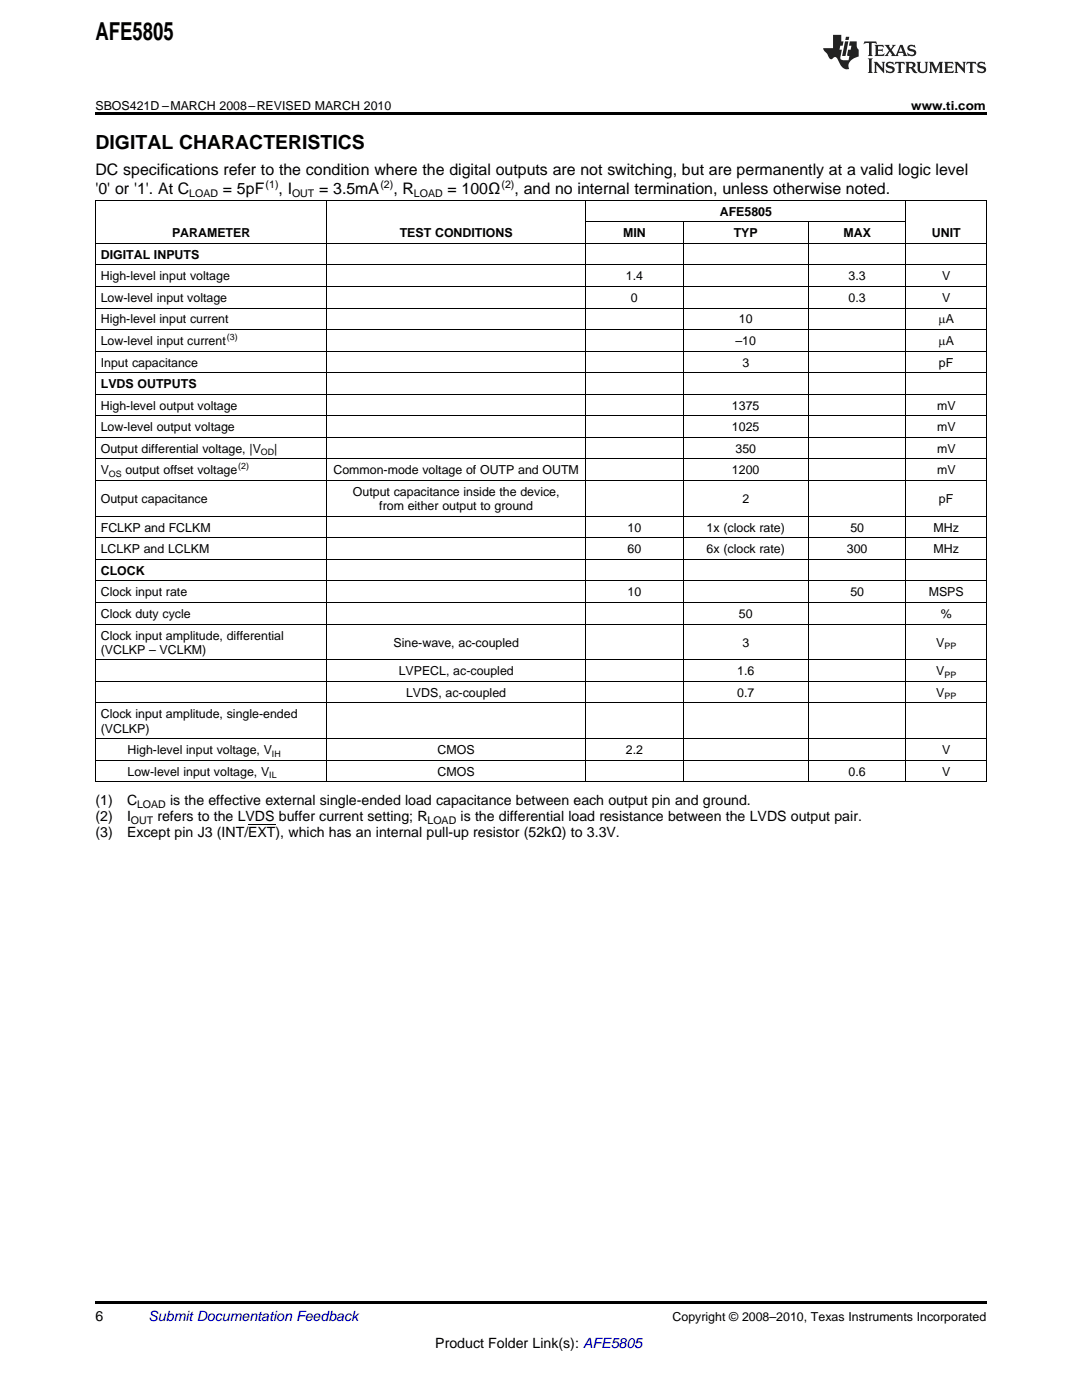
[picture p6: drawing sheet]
<svg xmlns="http://www.w3.org/2000/svg" width="216mm" height="279mm" viewBox="0 0 216 279" stroke-linecap="round" stroke-linejoin="round" font-family="sans-serif">
<defs><g id="words">
<text font-size="4.9" x="19" y="7.9">AFE5805</text>
<text font-size="3.9" x="19" y="29.7">DIGITAL CHARACTERISTICS</text>
<g font-size="3.2">
<text x="19" y="34.9">DC specifications refer to the condition where the digital outputs are not switching, but are permanently at a valid logic level</text>
<text x="19" y="38.7">'0' or '1'. At C</text>
<text x="44.5" y="38.7">= 5pF</text>
<text x="55.6" y="38.7">, I</text>
<text x="63.7" y="38.7">= 3.5mA</text>
<text x="78.5" y="38.7">, R</text>
<text x="89.3" y="38.7">= 100Ω</text>
<text x="102.7" y="38.7">, and no internal termination, unless otherwise noted.</text>
</g>
<g font-size="2.8">
<text x="19" y="160.7">(1)</text>
<text x="25.4" y="160.7">C</text>
<text x="33.9" y="160.7">is the effective external single-ended load capacitance between each output pin and ground.</text>
<text x="19" y="163.8">(2)</text>
<text x="19" y="167">(3)</text>
<text x="25.4" y="163.8">I</text>
<text x="25.4" y="167">Except pin J3 (INT/EXT), which has an internal pull-up resistor (52kΩ) to 3.3V.</text>
<text x="31.4" y="163.8">refers to the LVDS buffer current setting; R</text>
<text x="91.9" y="163.8">is the differential load resistance between the LVDS output pair.</text>
<text x="19" y="263.6">6</text>
<text x="86.9" y="269">Product Folder Link(s): AFE5805</text>
</g>
<text font-size="2.8" fill="#0000c8" x="29.6" y="263.6">Submit Documentation Feedback</text>
<g font-size="2.5">
<text x="19" y="21.9">SBOS421D –MARCH 2008–REVISED MARCH 2010</text>
<text x="181.8" y="21.9">www.ti.com</text>
<text x="34.3" y="47.3">PARAMETER</text>
<text x="79.8" y="47.3">TEST CONDITIONS</text>
<text x="124.4" y="47.3">MIN</text>
<text x="143.6" y="43">AFE5805</text>
<text x="146.4" y="47.3">TYP</text>
<text x="168.3" y="47.3">MAX</text>
<text x="185.9" y="47.3">UNIT</text>
<text x="20.1" y="51.6">DIGITAL INPUTS</text>
<text x="20.1" y="56">High-level input voltage</text>
<text x="124.9" y="56">1.4</text>
<text x="169.3" y="56">3.3</text>
<text x="188" y="56">V</text>
<text x="20.1" y="60.3">Low-level input voltage</text>
<text x="20.1" y="64.6">High-level input current</text>
<text x="125.9" y="60.3">0</text>
<text x="147.4" y="64.6">10</text>
<text x="169.3" y="60.3">0.3</text>
<text x="187.3" y="64.6">mA</text>
<text x="188" y="60.3">V</text>
<text x="20.1" y="68.9">Low-level input current</text>
<text x="146.8" y="68.9">–10</text>
<text x="187.3" y="68.9">mA</text>
<text x="20.1" y="73.2">Input capacitance</text>
<text x="20.1" y="77.5">LVDS OUTPUTS</text>
<text x="148.1" y="73.2">3</text>
<text x="187.4" y="73.2">pF</text>
<text x="20.1" y="81.8">High-level output voltage</text>
<text x="146" y="81.8">1375</text>
<text x="187" y="81.8">mV</text>
<text x="20.1" y="86.1">Low-level output voltage</text>
<text x="146" y="86.1">1025</text>
<text x="187" y="86.1">mV</text>
<text x="20.1" y="90.4">Output differential voltage, |V</text>
<text x="20.1" y="94.7">V</text>
<text x="25" y="94.7">output offset voltage</text>
<text x="54.7" y="90.4">|</text>
<text x="66.5" y="94.7">Common-mode voltage of OUTP and OUTM</text>
<text x="146" y="94.7">1200</text>
<text x="146.8" y="90.4">350</text>
<text x="187" y="90.4">mV</text>
<text x="187" y="94.7">mV</text>
<text x="20.1" y="100.4">Output capacitance</text>
<text x="70.4" y="99">Output capacitance inside the device,</text>
<text x="75.7" y="101.8">from either output to ground</text>
<text x="148.1" y="100.4">2</text>
<text x="187.4" y="100.4">pF</text>
<text x="20.1" y="106.1">FCLKP and FCLKM</text>
<text x="125.2" y="106.1">10</text>
<text x="141" y="106.1">1x (clock rate)</text>
<text x="169.7" y="106.1">50</text>
<text x="186.3" y="106.1">MHz</text>
<text x="20.1" y="110.4">LCLKP and LCLKM</text>
<text x="125.2" y="110.4">60</text>
<text x="141" y="110.4">6x (clock rate)</text>
<text x="169" y="110.4">300</text>
<text x="186.3" y="110.4">MHz</text>
<text x="20.1" y="114.7">CLOCK</text>
<text x="20.1" y="119">Clock input rate</text>
<text x="125.2" y="119">10</text>
<text x="169.7" y="119">50</text>
<text x="185.3" y="119">MSPS</text>
<text x="20.1" y="123.3">Clock duty cycle</text>
<text x="147.4" y="123.3">50</text>
<text x="187.7" y="123.3">%</text>
<text x="20.1" y="127.6">Clock input amplitude, differential</text>
<text x="20.1" y="130.5">(VCLKP – VCLKM)</text>
<text x="78.5" y="129">Sine-wave, ac-coupled</text>
<text x="148.1" y="129">3</text>
<text x="186.8" y="129">V</text>
<text x="79.6" y="134.8">LVPECL, ac-coupled</text>
<text x="147.1" y="134.8">1.6</text>
<text x="186.8" y="134.8">V</text>
<text x="20.1" y="143.4">Clock input amplitude, single-ended</text>
<text x="81" y="139.1">LVDS, ac-coupled</text>
<text x="147.1" y="139.1">0.7</text>
<text x="186.8" y="139.1">V</text>
<text x="20.1" y="146.2">(VCLKP)</text>
<text x="25.4" y="150.5">High-level input voltage, V</text>
<text x="25.4" y="154.8">Low-level input voltage, V</text>
<text x="87.3" y="150.5">CMOS</text>
<text x="87.3" y="154.8">CMOS</text>
<text x="124.9" y="150.5">2.2</text>
<text x="169.3" y="154.8">0.6</text>
<text x="188" y="150.5">V</text>
<text x="188" y="154.8">V</text>
<text x="134.2" y="263.6">Copyright © 2008–2010, Texas Instruments Incorporated</text>
</g>
<g font-size="2.1">
<text x="37.8" y="39.4">LOAD</text>
<text x="53" y="37.5">(1)</text>
<text x="58.3" y="39.4">OUT</text>
<text x="75.9" y="37.5">(2)</text>
<text x="82.6" y="39.4">LOAD</text>
<text x="100.1" y="37.5">(2)</text>
<text x="27.3" y="161.2">LOAD</text>
<text x="26.1" y="164.4">OUT</text>
<text x="85.3" y="164.4">LOAD</text>
</g>
<g font-size="1.8">
<text x="45.3" y="67.9">(3)</text>
<text x="21.7" y="95.2">OS</text>
<text x="47.6" y="93.7">(2)</text>
<text x="52.1" y="90.9">OD</text>
<text x="188.5" y="129.5">PP</text>
<text x="188.5" y="135.3">PP</text>
<text x="188.5" y="139.6">PP</text>
<text x="53.7" y="155.3">IL</text>
<text x="54.3" y="151">IH</text>
</g>
</g></defs>
<g fill="#231f20">
<path d="M172.5 8.3l-.1 .5 .4-.2h.6v.1v2.1l-.2 .4h.9l-.2-.4v-2.1l.1-.1h.5l.5 .2-.2-.5zM174.5 9l.2 .3v1.5l-.2 .4h1.8l.2-.6a1.04 1.04 0 0 1-1.3 .2v-.7h.6l.3 .2v-.6l-.3 .2h-.6v-.6l.8-.1 .4 .3-.2-.5zM176.5 9l.9 1.1-.9 1.1h.8l-.2-.2 .4-.7 .5 .7-.2 .2h1.5l-.2-.2 .2-.4h.9l.1 .4-.2 .2h1l-.3-.3-.7-1.9h-.5l-.9 2-.8-1 .9-1h-.8l.1 .3-.4 .5-.3-.6 .1-.2zM179.7 9.3l.4 1h-.7zM181.3 9.1a.63 .63 0 0 0-.2 .7 .63 .63 0 0 0 .6 .4l.6 .2 .1 .2a.75 .75 0 0 1-.7 .4 .75 .75 0 0 1-.6-.5l.1 .7 .1-.1a1.11 1.11 0 0 0 1.5-.6 1.13 1.13 0 0 0-1.2-.8l-.1-.4a1.04 1.04 0 0 1 1.2 .2l-.2-.5-.2 .1-.4-.2zM173.2 11.7l.2 .3v2.2l-.2 .4h1l-.3-.4v-2.2l.3-.3zM174.3 12.3l.3 .4v1.5l-.3 .4h.8l-.2-.4v-1.3l1.5 1.7v-1.9l.2-.4h-.7l.2 .4v.9l-1.1-1.3zM177 12.5a.62 .62 0 0 0-.2 .7 .62 .62 0 0 0 .6 .4l.6 .1 .1 .3a.76 .76 0 0 1-.7 .3 .76 .76 0 0 1-.7-.4l.2 .7 .1-.1a1.11 1.11 0 0 0 1.5-.6 1.13 1.13 0 0 0-1.2-.8l-.1-.4a1.04 1.04 0 0 1 1.2 .2l-.2-.6-.2 .1-.5-.1zM178.7 12.3l-.2 .7a.61 .61 0 0 1 .8-.4v1.6l-.2 .4h.9l-.2-.4v-1.6a.63 .63 0 0 1 .7 .4l-.1-.7zM180.6 12.3l.3 .4v1.5l-.3 .4h1l-.2-.2-.1-.8 .6 .2a.76 .76 0 0 0 1.2 .7l-1-1a.58 .58 0 0 0 .6-.5 .58 .58 0 0 0-.5-.6zM181.4 12.7l.1-.1a.45 .45 0 0 1 .5 .1 .45 .45 0 0 1 .1 .5l-.8 .2zM182.9 12.3l.2 .2a2.17 2.17 0 0 0 .3 1.9 .99 .99 0 0 0 1.6-.6v-1.1l.2-.4h-.7l.2 .2a1.92 1.92 0 0 1-.2 1.8 .6 .6 0 0 1-.9-.5v-1.1l.2-.4zM185.4 12.3l.2 .4v1.5l-.2 .4h.7l-.2-.4v-1.4l.8 1.8 .8-1.8v1.4l-.2 .4h.9l-.2-.4v-1.5l.2-.4h-.8l-.6 1.5-.6-1.5zM188.4 12.3l.2 .4v1.5l-.2 .4h1.8l.1-.6a1.04 1.04 0 0 1-1.2 .2v-.7h.5l.4 .2v-.6l-.4 .2h-.5v-.7h.8l.3 .3-.1-.6zM190.5 12.3l.2 .4v1.5l-.2 .4h.7l-.2-.4v-1.3l1.5 1.7v-1.9l.2-.4h-.7l.2 .4v.9l-1.1-1.3zM192.9 12.3l-.1 .7a.61 .61 0 0 1 .7-.4l.1 1.6-.3 .4h1l-.3-.4 .1-1.6a.63 .63 0 0 1 .7 .4l-.1-.7zM195.2 12.5a.62 .62 0 0 0-.2 .7 .62 .62 0 0 0 .6 .4l.6 .1 .1 .3a.76 .76 0 0 1-.7 .3 .76 .76 0 0 1-.6-.4l.1 .7 .1-.1a1.11 1.11 0 0 0 1.6-.6 1.13 1.13 0 0 0-1.3-.8l-.1-.4a1.04 1.04 0 0 1 1.2 .2l-.1-.6-.2 .1-.5-.1z"/>
<path d="M166.2 7v2.6h-1.9v.4l.8 .9a.91 .91 0 0 0 1 .9 .56 .56 0 0 1 .5-.4 .56 .56 0 0 1 .5 .3l.4 .8a1.53 1.53 0 0 0 1.9 1.2 1.54 1.54 0 0 1 1-2.1l.9-.3v-1.4a1.52 1.52 0 0 1-.4-1.6h-1.3l-.2 .8h.5l-.2 .8h-.5l-.1 1v.2l.4 .1-.2 .8a1.93 1.93 0 0 1-1.6-.2l.3-1.9h-.5l.2-.8h.4l.2-.8h-.4v-1.3zM168.6 8.3l-.6 2.9h.7l.6-2.9zM168.8 7.3l-.1 .7h.6l.2-.7z"/>
</g>
<path d="M19 22.5h177.8v.5h-177.8zM19 259.7h177.8v.5h-177.8z" fill="#000"/>
<g fill="none" stroke="#000" stroke-width=".2">
<path d="M19 40h177.8M19 57.2h177.8M19 52.9h177.8M19 48.6h177.8M19.1 40v116.1M65.2 40v116.1M116.8 40v116.1M116.8 44.3h64M136.3 44.3v111.8M161.2 44.3v111.8M180.8 40v116.1M196.8 40v116.1"/>
<path d="M19 78.7h177.8M19 74.4h177.8M19 70.1h177.8M19 65.8h177.8M19 61.5h177.8M19 95.9h177.8M19 91.6h177.8M19 87.3h177.8M19 83h177.8M19 115.9h177.8M19 111.6h177.8M19 107.3h177.8"/>
<path d="M19 103h177.8M19 136h177.8M19 131.7h177.8M19 124.5h177.8M19 120.2h177.8M19 156h177.8M19 151.7h177.8M19 147.4h177.8M19 140.3h177.8M49.5 164.5h5.5"/>
</g>
<use href="#words"/>
</svg>
